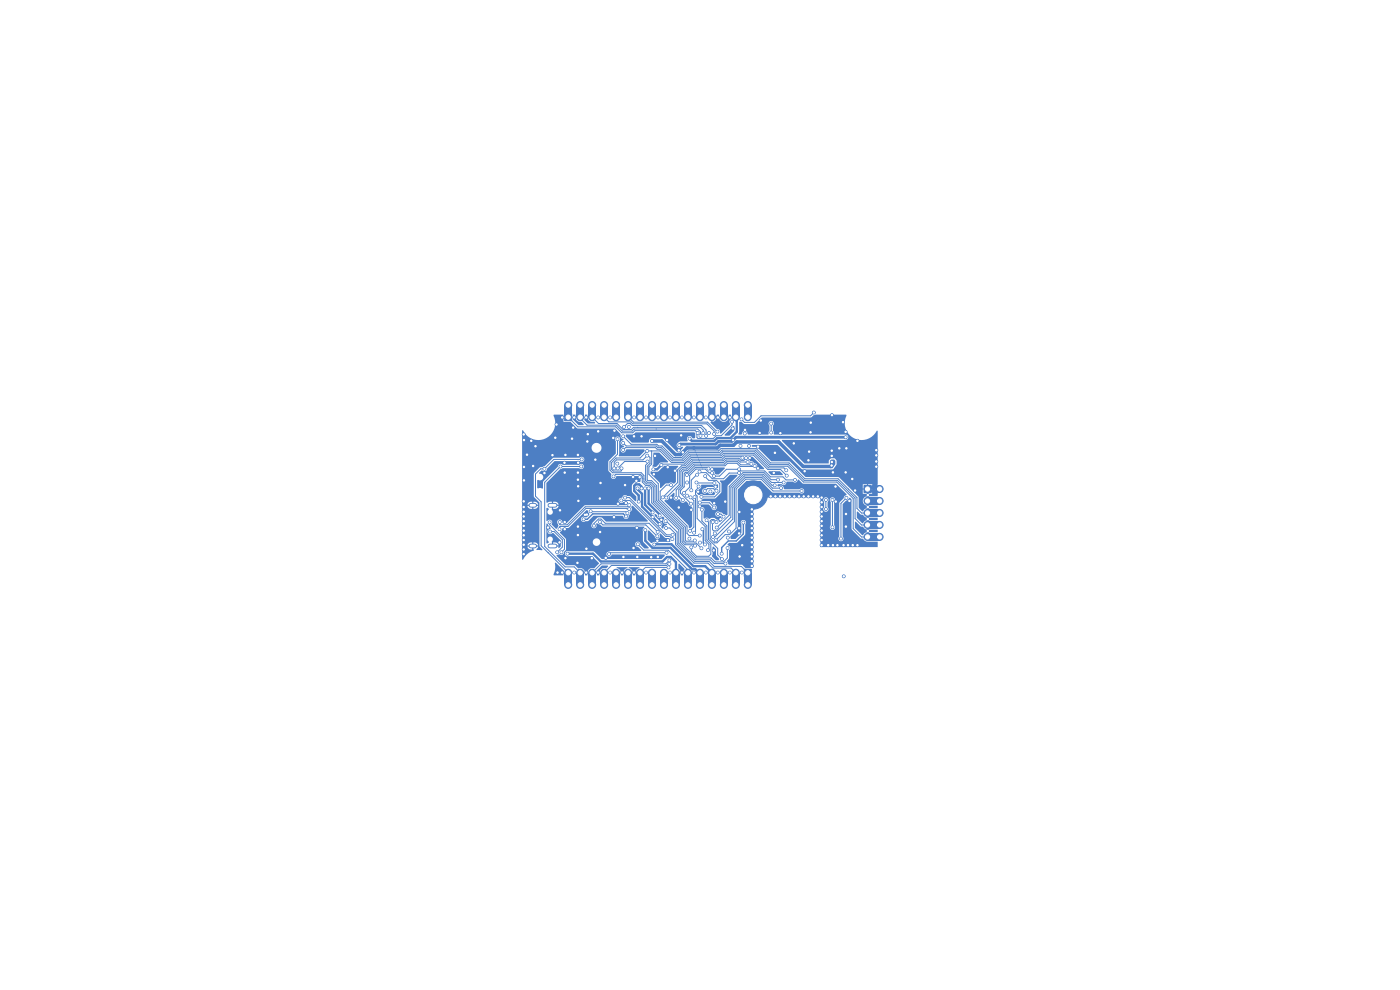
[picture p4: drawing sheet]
<svg xmlns="http://www.w3.org/2000/svg" width="297mm" height="210mm" viewBox="0 0 297 210" stroke-linecap="round" stroke-linejoin="round" font-family="sans-serif">
<g fill="#4d7fc4">
<path d="M176.1 97.8l.3-.3h.6l.2 .3v.7l-.6 .8h-.5z"/>
<path d="M150.3 86h1.5v2.4h.1v.2l-1.6-.1z"/>
<path d="M185.6 102.9l1 .1v.8h-1z"/>
<path d="M184.3 103h2.3v.8h-2.3z"/>
<path d="M185.6 103.9h1v.6h-.7l.3 .2h-.6z"/>
<path d="M184.3 103.9h2.3v.6h-.7l.3 .2h-1.2v-.2h-.7z"/>
<path d="M119.8 86h1.5v2.5h-1.5z"/>
<path d="M119.8 121.5h1.5v2.5h-1.5z"/>
<path d="M122.3 86h1.5v2.5h-1.5z"/>
<path d="M122.3 121.5h1.5v2.5h-1.5z"/>
<path d="M124.9 86h1.5v2.5h-1.5z"/>
<path d="M124.9 121.5h1.5v2.5h-1.5z"/>
<path d="M127.4 86h1.5v2.5h-1.5z"/>
<path d="M127.4 121.5h1.5v2.5h-1.5z"/>
<path d="M130 86h1.5v2.5h-1.5z"/>
<path d="M130 121.5h1.5v2.5h-1.5z"/>
<path d="M132.5 86h1.5v2.5h-1.5z"/>
<path d="M132.5 121.5h1.5v2.5h-1.5z"/>
<path d="M135 86h1.5v2.5h-1.5z"/>
<path d="M135 121.5h1.5v2.5h-1.5z"/>
<path d="M137.6 86h1.5v2.5h-1.5z"/>
<path d="M137.6 121.5h1.5v2.5h-1.5z"/>
<path d="M140.1 86h1.5v2.5h-1.5z"/>
<path d="M140.1 121.5h1.5v2.5h-1.5z"/>
<path d="M142.7 86h1.5v2.5h-1.5z"/>
<path d="M142.7 121.5h1.5v2.5h-1.5z"/>
<path d="M145.2 86h1.5v2.5h-1.5z"/>
<path d="M145.2 121.5h1.5v2.5h-1.5z"/>
<path d="M147.7 86h1.5v2.5h-1.5z"/>
<path d="M147.7 121.5h1.5v2.5h-1.5z"/>
<path d="M150.3 121.5h1.5v2.5h-1.5z"/>
<path d="M152.8 86h1.5v2.5h-1.5z"/>
<path d="M152.8 121.5h1.5v2.5h-1.5z"/>
<path d="M155.4 86h1.5v2.5h-1.5z"/>
<path d="M155.4 121.5h1.5v2.5h-1.5z"/>
<path d="M157.9 86h1.5v2.5h-1.5z"/>
<path d="M157.9 121.5h1.5v2.5h-1.5z"/>
<path d="M184 105.5h2.6v1.5h-2.6z"/>
<path d="M184 108.1h2.6v1.5h-2.6z"/>
<path d="M184 110.6h2.6v1.5h-2.6z"/>
<path d="M184 113.1h2.6v1.5h-2.6z"/>
</g>
<path d="M112.6 107.2h.8M112.6 115.8h.8M116.7 107.2h1.1M116.7 115.8h1.1" fill="none" stroke="#4d7fc4" stroke-width="1"/>
<g fill="#4d7fc4" stroke="#4d7fc4" stroke-width=".21">
<path d="M157.9 120.8h1.5v1.5h-1.5z"/>
<path d="M183.3 103h1.5v1.5h-1.5z"/>
<path d="M119.8 87.7h1.5v1.5h-1.5z"/>
<circle cx="159.8" cy="105" r="3"/>
<circle cx="158.6" cy="124.1" r=".75"/>
<circle cx="156.1" cy="124.1" r=".75"/>
<circle cx="156.1" cy="121.5" r=".75"/>
<circle cx="153.6" cy="124.1" r=".75"/>
<circle cx="153.6" cy="121.5" r=".75"/>
<circle cx="151" cy="124.1" r=".75"/>
<circle cx="151" cy="121.5" r=".75"/>
<circle cx="148.5" cy="124.1" r=".75"/>
<circle cx="148.5" cy="121.5" r=".75"/>
<circle cx="145.9" cy="124.1" r=".75"/>
<circle cx="145.9" cy="121.5" r=".75"/>
<circle cx="143.4" cy="124.1" r=".75"/>
<circle cx="143.4" cy="121.5" r=".75"/>
<circle cx="140.9" cy="124.1" r=".75"/>
<circle cx="140.9" cy="121.5" r=".75"/>
<circle cx="138.3" cy="124.1" r=".75"/>
<circle cx="138.3" cy="121.5" r=".75"/>
<circle cx="135.8" cy="124.1" r=".75"/>
<circle cx="135.8" cy="121.5" r=".75"/>
<circle cx="133.2" cy="124.1" r=".75"/>
<circle cx="133.2" cy="121.5" r=".75"/>
<circle cx="130.7" cy="124.1" r=".75"/>
<circle cx="130.7" cy="121.5" r=".75"/>
<circle cx="128.2" cy="124.1" r=".75"/>
<circle cx="128.2" cy="121.5" r=".75"/>
<circle cx="125.6" cy="124.1" r=".75"/>
<circle cx="125.6" cy="121.5" r=".75"/>
<circle cx="123.1" cy="124.1" r=".75"/>
<circle cx="123.1" cy="121.5" r=".75"/>
<circle cx="120.5" cy="124.1" r=".75"/>
<circle cx="120.5" cy="121.5" r=".75"/>
<circle cx="186.6" cy="103.7" r=".75"/>
<circle cx="186.6" cy="106.3" r=".75"/>
<circle cx="184" cy="106.3" r=".75"/>
<circle cx="186.6" cy="108.8" r=".75"/>
<circle cx="184" cy="108.8" r=".75"/>
<circle cx="186.6" cy="111.4" r=".75"/>
<circle cx="184" cy="111.4" r=".75"/>
<circle cx="186.6" cy="113.9" r=".75"/>
<circle cx="184" cy="113.9" r=".75"/>
<circle cx="120.5" cy="85.9" r=".75"/>
<circle cx="123.1" cy="85.9" r=".75"/>
<circle cx="123.1" cy="88.5" r=".75"/>
<circle cx="125.6" cy="85.9" r=".75"/>
<circle cx="125.6" cy="88.5" r=".75"/>
<circle cx="128.2" cy="85.9" r=".75"/>
<circle cx="128.2" cy="88.5" r=".75"/>
<circle cx="130.7" cy="85.9" r=".75"/>
<circle cx="130.7" cy="88.5" r=".75"/>
<circle cx="133.2" cy="85.9" r=".75"/>
<circle cx="133.2" cy="88.5" r=".75"/>
<circle cx="135.8" cy="85.9" r=".75"/>
<circle cx="135.8" cy="88.5" r=".75"/>
<circle cx="138.3" cy="85.9" r=".75"/>
<circle cx="138.3" cy="88.5" r=".75"/>
<circle cx="140.9" cy="85.9" r=".75"/>
<circle cx="140.9" cy="88.5" r=".75"/>
<circle cx="143.4" cy="85.9" r=".75"/>
<circle cx="143.4" cy="88.5" r=".75"/>
<circle cx="145.9" cy="85.9" r=".75"/>
<circle cx="145.9" cy="88.5" r=".75"/>
<circle cx="148.5" cy="85.9" r=".75"/>
<circle cx="148.5" cy="88.5" r=".75"/>
<circle cx="151" cy="85.9" r=".75"/>
<circle cx="151" cy="88.5" r=".75"/>
<circle cx="153.6" cy="85.9" r=".75"/>
<circle cx="153.6" cy="88.5" r=".75"/>
<circle cx="156.1" cy="85.9" r=".75"/>
<circle cx="156.1" cy="88.5" r=".75"/>
<circle cx="158.6" cy="85.9" r=".75"/>
<circle cx="158.6" cy="88.5" r=".75"/>
<circle cx="160.1" cy="98.9" r=".3"/>
<circle cx="146.6" cy="106.9" r=".3"/>
<circle cx="163.6" cy="89.9" r=".3"/>
<circle cx="163.6" cy="91.8" r=".3"/>
<circle cx="144.9" cy="106.1" r=".3"/>
<circle cx="159.4" cy="98.4" r=".3"/>
<circle cx="153.9" cy="119.6" r=".3"/>
<circle cx="130.2" cy="101.1" r=".3"/>
<circle cx="131.8" cy="106.2" r=".3"/>
<circle cx="142.6" cy="114.4" r=".3"/>
<circle cx="132.6" cy="105.6" r=".3"/>
<circle cx="142.7" cy="113.5" r=".3"/>
<circle cx="158.9" cy="94.6" r=".3"/>
<circle cx="158" cy="92" r=".3"/>
<circle cx="141.4" cy="105.6" r=".3"/>
<circle cx="158.3" cy="97.2" r=".3"/>
<circle cx="143.5" cy="105.6" r=".3"/>
<circle cx="158.6" cy="98" r=".3"/>
<circle cx="175.2" cy="108" r=".3"/>
<circle cx="175.2" cy="106.1" r=".3"/>
<circle cx="156.8" cy="100.3" r=".3"/>
<circle cx="148.4" cy="100.1" r=".3"/>
<circle cx="148" cy="91.9" r=".3"/>
<circle cx="155.3" cy="89.5" r=".3"/>
<circle cx="147.8" cy="102.4" r=".3"/>
<circle cx="157.3" cy="89" r=".3"/>
<circle cx="151.6" cy="102.5" r=".3"/>
<circle cx="172.7" cy="87.5" r=".3"/>
<circle cx="154.3" cy="116.2" r=".3"/>
<circle cx="131" cy="93.2" r=".3"/>
<circle cx="179.6" cy="105.6" r=".3"/>
<circle cx="156.8" cy="99.6" r=".3"/>
<circle cx="168.7" cy="101.8" r=".3"/>
<circle cx="178.4" cy="114.3" r=".3"/>
<circle cx="151.5" cy="101" r=".3"/>
<circle cx="149.5" cy="104.2" r=".3"/>
<circle cx="152" cy="104.1" r=".3"/>
<circle cx="148.6" cy="92.5" r=".3"/>
<circle cx="149.2" cy="91.9" r=".3"/>
<circle cx="135.3" cy="115.5" r=".3"/>
<circle cx="142.4" cy="102.9" r=".3"/>
<circle cx="154.4" cy="114.1" r=".3"/>
<circle cx="148.5" cy="113.6" r=".3"/>
<circle cx="141.4" cy="117.3" r=".3"/>
<circle cx="129.2" cy="117.6" r=".3"/>
<circle cx="146.3" cy="93.1" r=".3"/>
<circle cx="174.3" cy="105.6" r=".3"/>
<circle cx="126.9" cy="121.5" r=".3"/>
<circle cx="132.3" cy="118.2" r=".3"/>
<circle cx="118.1" cy="90.1" r=".3"/>
<circle cx="147.2" cy="88.6" r=".3"/>
<circle cx="111.1" cy="107.6" r=".3"/>
<circle cx="111.2" cy="99.1" r=".3"/>
<circle cx="176.5" cy="88.1" r=".3"/>
<circle cx="122.6" cy="100.3" r=".3"/>
<circle cx="111.1" cy="113.6" r=".3"/>
<circle cx="143.2" cy="99.9" r=".3"/>
<circle cx="181.9" cy="93.5" r=".3"/>
<circle cx="156.8" cy="113.2" r=".3"/>
<circle cx="122.6" cy="101.8" r=".3"/>
<circle cx="111.1" cy="112.6" r=".3"/>
<circle cx="174.3" cy="107.6" r=".3"/>
<circle cx="154.7" cy="112.8" r=".3"/>
<circle cx="181.9" cy="115.7" r=".3"/>
<circle cx="174.3" cy="112.6" r=".3"/>
<circle cx="153.9" cy="106.4" r=".3"/>
<circle cx="122.7" cy="98.2" r=".3"/>
<circle cx="176.7" cy="115.7" r=".3"/>
<circle cx="138.7" cy="100.6" r=".3"/>
<circle cx="133.4" cy="90.6" r=".3"/>
<circle cx="132" cy="121.5" r=".3"/>
<circle cx="151.8" cy="103.3" r=".3"/>
<circle cx="135.7" cy="101.2" r=".3"/>
<circle cx="117.2" cy="96.6" r=".3"/>
<circle cx="157.1" cy="94.6" r=".3"/>
<circle cx="126.9" cy="88.6" r=".3"/>
<circle cx="135.1" cy="112" r=".3"/>
<circle cx="122.6" cy="96.5" r=".3"/>
<circle cx="113.1" cy="98.9" r=".3"/>
<circle cx="124.4" cy="88.6" r=".3"/>
<circle cx="144" cy="95.6" r=".3"/>
<circle cx="170.5" cy="105.3" r=".3"/>
<circle cx="152.9" cy="110.2" r=".3"/>
<circle cx="176.7" cy="100.2" r=".3"/>
<circle cx="184.1" cy="112.6" r=".3"/>
<circle cx="176.5" cy="96.7" r=".3"/>
<circle cx="141.7" cy="99.1" r=".3"/>
<circle cx="169.5" cy="105.3" r=".3"/>
<circle cx="138.2" cy="118.2" r=".3"/>
<circle cx="159.5" cy="119.1" r=".3"/>
<circle cx="111.2" cy="93.4" r=".3"/>
<circle cx="111.1" cy="117.6" r=".3"/>
<circle cx="129.4" cy="121.5" r=".3"/>
<circle cx="178.1" cy="95.1" r=".3"/>
<circle cx="130.1" cy="92.9" r=".3"/>
<circle cx="159.5" cy="112.1" r=".3"/>
<circle cx="121.8" cy="121.5" r=".3"/>
<circle cx="119.3" cy="121.5" r=".3"/>
<circle cx="150.4" cy="91.9" r=".3"/>
<circle cx="147.2" cy="121.5" r=".3"/>
<circle cx="181.4" cy="104.1" r=".3"/>
<circle cx="142.1" cy="88.6" r=".3"/>
<circle cx="119.8" cy="100.3" r=".3"/>
<circle cx="121.6" cy="90.7" r=".3"/>
<circle cx="164.4" cy="96.1" r=".3"/>
<circle cx="179.9" cy="115.7" r=".3"/>
<circle cx="139" cy="96.7" r=".3"/>
<circle cx="156.9" cy="118.1" r=".3"/>
<circle cx="174.3" cy="110.6" r=".3"/>
<circle cx="119.3" cy="88.6" r=".3"/>
<circle cx="179.4" cy="100.2" r=".3"/>
<circle cx="124.6" cy="93.7" r=".3"/>
<circle cx="127.3" cy="105.8" r=".3"/>
<circle cx="122.5" cy="119.4" r=".3"/>
<circle cx="119.8" cy="110.8" r=".3"/>
<circle cx="127.3" cy="112.9" r=".3"/>
<circle cx="173.5" cy="105.3" r=".3"/>
<circle cx="174.3" cy="114.6" r=".3"/>
<circle cx="136.1" cy="92.6" r=".3"/>
<circle cx="125.6" cy="118.4" r=".3"/>
<circle cx="154.8" cy="88.6" r=".3"/>
<circle cx="172.5" cy="105.3" r=".3"/>
<circle cx="159.5" cy="117.1" r=".3"/>
<circle cx="117.8" cy="92.9" r=".3"/>
<circle cx="184.1" cy="105" r=".3"/>
<circle cx="144.5" cy="92.4" r=".3"/>
<circle cx="134.5" cy="92.6" r=".3"/>
<circle cx="160.8" cy="94.8" r=".3"/>
<circle cx="139.6" cy="88.6" r=".3"/>
<circle cx="131.1" cy="106.9" r=".3"/>
<circle cx="122.7" cy="106.3" r=".3"/>
<circle cx="179.4" cy="91.6" r=".3"/>
<circle cx="144.7" cy="88.6" r=".3"/>
<circle cx="164.5" cy="105.3" r=".3"/>
<circle cx="140.3" cy="110.3" r=".3"/>
<circle cx="174.3" cy="108.6" r=".3"/>
<circle cx="126.3" cy="97.5" r=".3"/>
<circle cx="151.5" cy="106.8" r=".3"/>
<circle cx="119.8" cy="98.2" r=".3"/>
<circle cx="179.5" cy="109" r=".3"/>
<circle cx="134.3" cy="101.2" r=".3"/>
<circle cx="135" cy="102" r=".3"/>
<circle cx="149.8" cy="121.5" r=".3"/>
<circle cx="116.3" cy="111.9" r=".3"/>
<circle cx="111.1" cy="111.6" r=".3"/>
<circle cx="159.1" cy="97.2" r=".3"/>
<circle cx="165.5" cy="105.3" r=".3"/>
<circle cx="111.1" cy="92.2" r=".3"/>
<circle cx="179.6" cy="95.1" r=".3"/>
<circle cx="174.3" cy="109.6" r=".3"/>
<circle cx="124.4" cy="116.4" r=".3"/>
<circle cx="113.6" cy="94.7" r=".3"/>
<circle cx="124.4" cy="121.5" r=".3"/>
<circle cx="163.5" cy="105.3" r=".3"/>
<circle cx="165.6" cy="91.9" r=".3"/>
<circle cx="177.7" cy="115.7" r=".3"/>
<circle cx="172" cy="91.7" r=".3"/>
<circle cx="179.5" cy="111.7" r=".3"/>
<circle cx="156.8" cy="112.1" r=".3"/>
<circle cx="171.5" cy="97.7" r=".3"/>
<circle cx="119.8" cy="112.3" r=".3"/>
<circle cx="151.7" cy="113.2" r=".3"/>
<circle cx="148.1" cy="104.3" r=".3"/>
<circle cx="161.2" cy="91.9" r=".3"/>
<circle cx="121.8" cy="88.6" r=".3"/>
<circle cx="144" cy="107.7" r=".3"/>
<circle cx="185.9" cy="99" r=".3"/>
<circle cx="177.3" cy="106.4" r=".3"/>
<circle cx="152.3" cy="88.6" r=".3"/>
<circle cx="159.5" cy="114.1" r=".3"/>
<circle cx="111.1" cy="116.6" r=".3"/>
<circle cx="171.5" cy="105.3" r=".3"/>
<circle cx="176.5" cy="95.6" r=".3"/>
<circle cx="171.7" cy="95.8" r=".3"/>
<circle cx="112.7" cy="93.5" r=".3"/>
<circle cx="111.8" cy="96.5" r=".3"/>
<circle cx="174.3" cy="106.6" r=".3"/>
<circle cx="129.4" cy="88.6" r=".3"/>
<circle cx="135.2" cy="118.2" r=".3"/>
<circle cx="151.1" cy="99.6" r=".3"/>
<circle cx="185.9" cy="96.6" r=".3"/>
<circle cx="130.4" cy="91.4" r=".3"/>
<circle cx="180.8" cy="101.6" r=".3"/>
<circle cx="149.8" cy="88.6" r=".3"/>
<circle cx="159.5" cy="110.1" r=".3"/>
<circle cx="154.8" cy="121.5" r=".3"/>
<circle cx="137.1" cy="121.5" r=".3"/>
<circle cx="180.9" cy="115.7" r=".3"/>
<circle cx="157.5" cy="115.7" r=".3"/>
<circle cx="145.8" cy="105.2" r=".3"/>
<circle cx="120" cy="96.5" r=".3"/>
<circle cx="142.4" cy="105.6" r=".3"/>
<circle cx="159.5" cy="111.1" r=".3"/>
<circle cx="168.5" cy="105.3" r=".3"/>
<circle cx="134.5" cy="121.5" r=".3"/>
<circle cx="158.1" cy="91.2" r=".3"/>
<circle cx="122.7" cy="103.2" r=".3"/>
<circle cx="178.9" cy="89.6" r=".3"/>
<circle cx="118.3" cy="121.5" r=".3"/>
<circle cx="141.5" cy="93.4" r=".3"/>
<circle cx="159.5" cy="108.1" r=".3"/>
<circle cx="134.4" cy="116.3" r=".3"/>
<circle cx="152.3" cy="121.5" r=".3"/>
<circle cx="118.8" cy="108.3" r=".3"/>
<circle cx="111.1" cy="114.6" r=".3"/>
<circle cx="124.5" cy="109.2" r=".3"/>
<circle cx="142.1" cy="121.5" r=".3"/>
<circle cx="115.5" cy="100.4" r=".3"/>
<circle cx="185.9" cy="97.9" r=".3"/>
<circle cx="170.7" cy="100" r=".3"/>
<circle cx="174.3" cy="113.6" r=".3"/>
<circle cx="159.5" cy="109.1" r=".3"/>
<circle cx="132.6" cy="102.9" r=".3"/>
<circle cx="172" cy="89.7" r=".3"/>
<circle cx="179" cy="115.7" r=".3"/>
<circle cx="111.1" cy="106.4" r=".3"/>
<circle cx="124.1" cy="109.2" r=".3"/>
<circle cx="177.3" cy="103.2" r=".3"/>
<circle cx="159.5" cy="113.1" r=".3"/>
<circle cx="111.1" cy="115.6" r=".3"/>
<circle cx="151.4" cy="116.8" r=".3"/>
<circle cx="155.5" cy="90.9" r=".3"/>
<circle cx="121.4" cy="93.1" r=".3"/>
<circle cx="111.2" cy="101.9" r=".3"/>
<circle cx="168.4" cy="94.1" r=".3"/>
<circle cx="134.5" cy="88.6" r=".3"/>
<circle cx="111.1" cy="108.6" r=".3"/>
<circle cx="118.7" cy="115.1" r=".3"/>
<circle cx="161.4" cy="89.2" r=".3"/>
<circle cx="179" cy="122.3" r=".3"/>
<circle cx="111.1" cy="109.6" r=".3"/>
<circle cx="126.9" cy="91.5" r=".3"/>
<circle cx="166.5" cy="105.3" r=".3"/>
<circle cx="156.9" cy="108.6" r=".3"/>
<circle cx="122.6" cy="111.7" r=".3"/>
<circle cx="174.3" cy="115.7" r=".3"/>
<circle cx="146.7" cy="108.2" r=".3"/>
<circle cx="124.7" cy="92.1" r=".3"/>
<circle cx="139.6" cy="118.2" r=".3"/>
<circle cx="144.7" cy="121.5" r=".3"/>
<circle cx="159.5" cy="120.1" r=".3"/>
<circle cx="164.2" cy="100.3" r=".3"/>
<circle cx="132.8" cy="106.7" r=".3"/>
<circle cx="127.4" cy="102.5" r=".3"/>
<circle cx="159.5" cy="118.1" r=".3"/>
<circle cx="175.7" cy="115.7" r=".3"/>
<circle cx="122.6" cy="113.5" r=".3"/>
<circle cx="139.5" cy="114.7" r=".3"/>
<circle cx="131" cy="98.4" r=".3"/>
<circle cx="148.5" cy="107.4" r=".3"/>
<circle cx="148.5" cy="115.1" r=".3"/>
<circle cx="167.5" cy="105.3" r=".3"/>
<circle cx="157.4" cy="121.5" r=".3"/>
<circle cx="184.1" cy="107.6" r=".3"/>
<circle cx="185.9" cy="95.5" r=".3"/>
<circle cx="130.3" cy="109.7" r=".3"/>
<circle cx="174.3" cy="111.6" r=".3"/>
<circle cx="146.3" cy="114.3" r=".3"/>
<circle cx="111.1" cy="110.6" r=".3"/>
<circle cx="128.5" cy="118.4" r=".3"/>
<circle cx="159.5" cy="115.1" r=".3"/>
<circle cx="141.7" cy="114.6" r=".3"/>
<circle cx="159.5" cy="116.1" r=".3"/>
<circle cx="145.8" cy="102.4" r=".3"/>
<circle cx="184.1" cy="110.1" r=".3"/>
<circle cx="180.2" cy="106.3" r=".3"/>
<circle cx="160.8" cy="99.4" r=".3"/>
<circle cx="120" cy="118.4" r=".3"/>
<circle cx="137.1" cy="88.6" r=".3"/>
<circle cx="132.8" cy="109.6" r=".3"/>
<circle cx="135.5" cy="106.4" r=".3"/>
<circle cx="138.6" cy="99.6" r=".3"/>
<circle cx="166.9" cy="100.9" r=".3"/>
<circle cx="120.4" cy="117.5" r=".3"/>
<circle cx="140.3" cy="98.7" r=".3"/>
<circle cx="123.8" cy="110.2" r=".3"/>
<circle cx="136.1" cy="103.6" r=".3"/>
<circle cx="115.5" cy="99.5" r=".3"/>
<circle cx="130.3" cy="99.4" r=".3"/>
<circle cx="123.4" cy="97.5" r=".3"/>
<circle cx="137.3" cy="96.7" r=".3"/>
<circle cx="148.8" cy="116.3" r=".3"/>
<circle cx="137.4" cy="97.9" r=".3"/>
<circle cx="123.3" cy="99" r=".3"/>
<circle cx="118.9" cy="99" r=".3"/>
<circle cx="131.1" cy="99.4" r=".3"/>
<circle cx="147.5" cy="115.8" r=".3"/>
<circle cx="139.5" cy="112.8" r=".3"/>
<circle cx="141.2" cy="110.6" r=".3"/>
<circle cx="126" cy="111.5" r=".3"/>
<circle cx="141.3" cy="112" r=".3"/>
<circle cx="139.5" cy="113.8" r=".3"/>
<circle cx="127.2" cy="110.7" r=".3"/>
<circle cx="136.9" cy="112.5" r=".3"/>
<circle cx="138.5" cy="108.7" r=".3"/>
<circle cx="136.9" cy="103.6" r=".3"/>
<circle cx="176.5" cy="98" r=".3"/>
<circle cx="138.3" cy="93.6" r=".3"/>
<circle cx="144.9" cy="96" r=".3"/>
<circle cx="176.4" cy="98.8" r=".3"/>
<circle cx="179.4" cy="92.8" r=".3"/>
<circle cx="137.6" cy="103.6" r=".3"/>
<circle cx="149" cy="112.3" r=".3"/>
<circle cx="145.7" cy="100.8" r=".3"/>
<circle cx="149.6" cy="115.5" r=".3"/>
<circle cx="153.1" cy="117.5" r=".3"/>
<circle cx="155.5" cy="93.4" r=".3"/>
<circle cx="157.7" cy="110.9" r=".3"/>
<circle cx="150.3" cy="99.4" r=".3"/>
<circle cx="140" cy="109.4" r=".3"/>
<circle cx="144.1" cy="94.5" r=".3"/>
<circle cx="140" cy="111.2" r=".3"/>
<circle cx="138.5" cy="109.7" r=".3"/>
<circle cx="135.3" cy="103.6" r=".3"/>
<circle cx="151.5" cy="107.7" r=".3"/>
<circle cx="148.5" cy="106.6" r=".3"/>
<circle cx="138.8" cy="115.5" r=".3"/>
<circle cx="146.7" cy="104" r=".3"/>
<circle cx="147.9" cy="100.7" r=".3"/>
<circle cx="150.7" cy="104.3" r=".3"/>
<circle cx="145.1" cy="104.6" r=".3"/>
<circle cx="151.1" cy="100.3" r=".3"/>
<circle cx="131.9" cy="99.4" r=".3"/>
<circle cx="137.3" cy="95.7" r=".3"/>
<circle cx="147.4" cy="114.7" r=".3"/>
<circle cx="166.8" cy="99.8" r=".3"/>
<circle cx="140.6" cy="105.5" r=".3"/>
<circle cx="157.5" cy="97.1" r=".3"/>
<circle cx="170.1" cy="104.2" r=".3"/>
<circle cx="152" cy="110.8" r=".3"/>
<circle cx="166.3" cy="102.4" r=".3"/>
<circle cx="151.2" cy="110.8" r=".3"/>
<circle cx="132.2" cy="92.6" r=".3"/>
<circle cx="132.2" cy="94" r=".3"/>
<circle cx="132.2" cy="95.5" r=".3"/>
<circle cx="165.7" cy="103.6" r=".3"/>
<circle cx="176.6" cy="106.1" r=".3"/>
<circle cx="176.6" cy="111.9" r=".3"/>
<circle cx="151.9" cy="114.6" r=".3"/>
<circle cx="151.3" cy="113.9" r=".3"/>
<circle cx="164.4" cy="103" r=".3"/>
<circle cx="142" cy="118.9" r=".3"/>
<circle cx="142" cy="119.6" r=".3"/>
<circle cx="149.9" cy="110.4" r=".3"/>
<circle cx="153.2" cy="118.6" r=".3"/>
<circle cx="141.8" cy="120.4" r=".3"/>
<circle cx="152.2" cy="91.6" r=".3"/>
<circle cx="151.5" cy="92.1" r=".3"/>
<circle cx="148.9" cy="108.1" r=".3"/>
<circle cx="132.4" cy="90.6" r=".3"/>
<circle cx="146.7" cy="116.1" r=".3"/>
<circle cx="149.8" cy="92.5" r=".3"/>
<circle cx="153.5" cy="109.6" r=".3"/>
<circle cx="152.3" cy="109.1" r=".3"/>
<circle cx="118.2" cy="117.2" r=".3"/>
<circle cx="116.7" cy="112.8" r=".3"/>
<circle cx="133.5" cy="108" r=".3"/>
<circle cx="118.7" cy="112.3" r=".3"/>
<circle cx="118.7" cy="110.8" r=".3"/>
<circle cx="133.5" cy="107.2" r=".3"/>
<circle cx="116.6" cy="110.8" r=".3"/>
<circle cx="119.1" cy="117.2" r=".3"/>
<circle cx="165.1" cy="101.8" r=".3"/>
<circle cx="152.1" cy="111.9" r=".3"/>
<circle cx="125.3" cy="108.5" r=".3"/>
<circle cx="133.1" cy="108.9" r=".3"/>
<circle cx="146.5" cy="105.5" r=".3"/>
<circle cx="146.4" cy="112.6" r=".3"/>
<circle cx="148.2" cy="103.2" r=".3"/>
<circle cx="150.2" cy="116.7" r=".3"/>
<circle cx="147.3" cy="113" r=".3"/>
<circle cx="149.6" cy="101" r=".3"/>
<circle cx="147.4" cy="105.5" r=".3"/>
<circle cx="148.8" cy="105.4" r=".3"/>
<circle cx="140" cy="111.2" r=".25"/>
</g>
<g fill="none" stroke="#4d7fc4" stroke-width=".21">
<path d="M120.5 88.5l2.1 2h8l1.3 1.3h2.3l.5-.4h12.8l.5 .5-.1 .1v.8l.2 .2h3.2l.6-.6h1.1l2.3-2.3v-.6M123.1 88.5v.2l1.4 1.5h6.3l1.2 1.3h2.1l.4-.5h13.5l.6 .6v.9M123.4 97.5h-5.9l-2 2h-.8l-1.1 1.1v4.7l1.2 1.2v9.3l5.7 5.7M123.5 99h-4.6l-3.3 3.3v13.6l4.3 4.4h1.9l1.3 1.2M125.6 88.5l1.4 1.3h3.9l1.3 1.3h1.8l.4-.4h14.2l.6 .6v.6M128.2 88.5l1 1h4.6l.5 .4h15.7l1.5 1.5v.7M130.3 99.4v-1.4l.5-.4h5.6l.9-.9h.3l.3 .4v1.2l-.6 .6v2.9l.1 .2h.8l1.1 1v3.2l5.8 5.8v2.8l.4 .4h2.2l1.1 1.1M131 93.2v3.2l-1.6 1.6v1.7l.6 .6h6l.6 .6v1.2l.5 .6h.8l.7 .6v3.2l5.8 5.8v2.8l3.2 3.3h3.3l.8 .8h1.8l.8-.8v-2.2M131.1 99.4l1.4-1.5h4.9v.4l-.4 .4v3.3l.3 .3h.8l.9 .9v3.2l5.7 5.7v2.8l.6 .7h2l.2 .2M131.9 99.4h.1M131.9 99.4l-.2 .5h-1.6l-.3-.3v-1.5l.9-.9h5.1l1.5-1.5h2.7l2.5 2.4h2.6l1.4-1.4h6.4l.6-.5h6.5l3 3.1h3.3l.5 .5M132.2 95.5l.5-.5h6.4l.3 .3h.7l2.5 2.5h2.3l1.4-1.4h6.5l.5-.6"/>
<path d="M132.2 92.6l1.7 1.7h5.5l.3 .3h.7l2.5 2.5h1.7l1.4-1.4h6.5l.5-.6h7.4l3.1 3.1h3.9l3.3 3.4h7.1l4 4v2.3l1 .9h1.2M132.2 94l.7 .6h6.3l.4 .4h.7l2.4 2.4h2.1l1.4-1.4h6.5l.5-.5h7.1l3 3.1h3.9l3.4 3.3h7.1l3.7 3.8v4.3l1.4 1.4h1.2M132.4 90.6l.7-.8h.6l.4 .5h14.7l1 .9v1.3M133.2 88.5l1.2 1.1h15.7l2.1 2M138.2 95.7l.1 2.7-.6 .6v1.6l2 2v3.5l5.7 5.7v2.9l.2 .1h1.7l.1-.1M140.3 98.7l.2-.2h4.7l1.4-1.4h6.5l.5-.6h6.2l3.1 3.1h2.7l1.3 1.3M147.5 95.7h.1M147.6 96h.1M147.8 96.4h.1M147.9 96.7h.1M148.1 97.1h.1M148.2 97.4h.1"/>
<path d="M148.3 97.8h.1M148.5 98.1h.1M148.6 98.5h.1M148.8 98.8h.1M148.9 90.3h.1M150.3 99.4l-.2-.2h-2.6l-1.6 1.6h-.2M153.3 95.8h6.8l3.1 3.1h3.9l3.4 3.4h7l3.5 3.4v6.4l1.8 1.8h1.2M153.3 95.8h.1M157.5 97.1l-.2-.2h-3.5l-.6 .5h-6.4l-1.4 1.4h-.8l-.8 .9v2.7l-3.2 3.1h.2M158 92h.1M158.1 91.9l-.1 .1M158.3 97.2l-.5 .5h-.6l-.4-.5h-2.9l-.5 .6h-6.5l-1.4 1.4h-.7l-.7 .6v3l-2.7 2.8"/>
<path d="M158.6 98h-1.5l-.5-.4h-2.5l-.6 .5h-6.4l-1.4 1.4h-.8l-.4 .5v3l-1 1v1.6M159.4 98.4l-.2 .2h-2l-.7-.7h-2.3l-.5 .6h-6.5l-1.4 1.4h-.7l-.3 .3v2.9l-.8 .8v1.4l.9 .8M160.1 98.9l-3.1 .1-.7-.7h-2l-.5 .5h-6.4l-1.4 1.4h-.6l-.2 .3v2.8M163.6 89.9v1.9M172.7 87.5l-.7 .7h-10.5l-1.4 1.4h-2.1l-.7-.6M116.3 117.3h.1M116.6 110.8v.5l3.2 3.2v2l-.7 .7M116.7 112.8h.9l1.7 1.7v1.6l-1.1 1.1M125.2 108.6h7.6l.3 .3M126 111.5v-.4l1-1h.5l.9 .9h9.3l1.8 1.8h-.2M127.2 110.7l.7 .7h9.1l2.5 2.4M130.2 101.1l.4-.5h5.3l.4 .4v1.3l.7 .7h.8l.5 .5v3.2l5.7 5.7v2.8l3.5 3.6h3.2l.8 .8h2.4"/>
<path d="M131.8 106.2h1.8l7.7 7.6h.8l.5 .6M132.6 105.6h.9l7.9 7.9h1.3M133.5 107.2l-.4 .3h-8.9l-3.9 3.8h-1.5l-.1-.5M133.5 108l-.6-.1h-8.6l-3.8 3.8h-1.7l-.1 .6M135.3 115.5l1.3 1.2h5.2l4.1 4.2v.6M136.3 101.5h.1M136.6 101.6h.1M137 101.7h.1M141.2 110.6l2.5 2.3v2.5l3.7 3.7h3.1l1 1.1h5.8l1.3 1.3M141.3 112h.8l1.2 1.2v2.3l3.9 4h3l1.1 1h3.8l1 1M141.4 105.6h.1M141.4 117.3h-11.9l-.3 .3"/>
<path d="M142 118.9l-.7 .7h-13.8l-1.9 1.9M142 118.9h.1M142 119.6l-.6 .4h-11.7l-1.5 1.5M142.4 102.9h-1l-1.3 1.3v1.7l5.7 5.7v1.6l.4 .4h2.3M144.4 103.9v.1M145.1 103.3l-.7 .8v.5l2.2 2.3M145.1 103.3h.1M146.5 105.5l.7 .7v5.6l-.8 .8M146.6 106.9h.1M147.4 105.5l.2 .2v7l-.3 .3M147.8 102.4l3.8 .1M147.9 100.7l-1.2 1.2v2.1"/>
<path d="M148.2 103.2v.2l-.6 .7v.8l.3 .3v4.8l1.7 1.7v3l.8 .8v1l-.2 .2M148.2 103.3h.1M148.4 100.1l.2 .2h1.2l1.3 1.3h2.4l1.2-1.2h2.1M148.5 106.6l2 .1 1 1M148.9 108.1v2.4l1.1 1.1v2.9l.8 .9v2.2l-.4 .4h-2.6l-1.1-1.1v-.8M149.5 104.2v.1M149.5 104.3h.1M149.6 101l.8 .9h1.6l.7 .7v1.7l-1.1 1.1h-2.8M149.9 110.4l.4 .4v3.6l2 1.9v1.4l.9 .9M151.1 100.3h-.7l-.8-.8h-2l-1.3 1.3v2.6l-1.2 1.2M151.5 101.1l1.2-.1 1.4-1.4h2.7l.4 .3h5l1.3 1.3h2.6l.7 .6h1.9M152 104.1h-.2l-.4-.4h-1.3l-.6 .6"/>
<path d="M152.3 109.1h.7l.5 .5M156.8 100.3v.1M164.4 103h-.6l-2-2h-3.9l-2.4 2.4v6.7l-3.8 3.8h-.4M165.1 101.8h-1.5l-1.5-1.5h-4.5l-2.9 2.9v6.1l-2.6 2.6M165.7 103.6h-1.8l-2.3-2.3h-3.5l-2.3 2.3v7l-3.9 4M166.2 102.3h-2.5l-1.8-1.7h-4.1l-2.7 2.7v6.4l-2.9 2.9h-.8l-.2-.2v-1.6M166.2 102.3l.1 .1M170.1 104.2h-6.1l-2.5-2.5h-3.3l-2 2v8.3l-1.4 1.4h-.9l-1.8 1.8h-.5l-.9-1v-3.7l.3-.3h.5l.5 .6M175.2 106.1v1.9M176.6 106.1v5.8M179.6 105.6l-1.2 1.2v7.5M180 103.8h.1"/>
<path d="M120.5 121.5h.1M135.8 121.5h.1M141.8 120.4h-4.9l-1.1 1.1"/>
</g>
<path d="M140.3 98.7l-.9 .9h-.8M156.1 88.5l.2 .2v2.9l-1.3 1.3h-2.9l-.5 .6h-4.8l-.5-.4M156.3 89.3h.1M120.4 117.5h5.4l1.7 1.6h13.1l.9-.9h.8l1.1 1.1v2.2M135.3 103.6v.2l.9 1v2.7l3.8 3.7M136.1 103.6v-.4l-.5-.4h-.8l-.2 .2v1.2l.9 .9v1.3M136.1 103.6h.1M136.9 103.6v3.5l1.6 1.6M136.9 112.5v2.2l1.5 1.5h3.9l4.5 4.6h.7l.8 .7h.2M137.6 103.6v3.2l2.4 2.4-.1 .1M138.8 115.5h3.7l4.6 4.6h2.5l1.4 1.4" fill="none" stroke="#4d7fc4" stroke-width=".5"/>
<path d="M132.8 109.6l-.5-.6h-6.5l-1.2 1.2h-.8M149 112.3l.2 .2v2.7l.4 .3M157.7 110.9v2.4l-1.5 1.5h-1.7l-1.4 1.4v1.3" fill="none" stroke="#4d7fc4" stroke-width=".3"/>
<path d="M138.3 93.6h2.1l2.9 2.8h1.1l1.4-1.4h6.4l.6-.5h2.8l.7-.7h8.9l5.2 5.2h5.9M147.2 95h.1" fill="none" stroke="#4d7fc4" stroke-width=".75"/>
<path d="M179.4 92.8h-23.3l-.8 .8h-2.9l-.5 .6h-7.5l-.3 .3" fill="none" stroke="#4d7fc4" stroke-width=".6"/>
<g fill="#4d7fc4">
<path d="M117.7 119.4l.2-.1 1.7 1.8-.1 1h-2l-.1-.2a3.5 3.5 0 0 0 .3-2.5z"/>
<path d="M119.4 112l1.3-.1 3.7-3.7h.2l.4 .9-.6 .6h-.2a.56 .56 0 0 0-.8 .1 .56 .56 0 0 0 0 .7 .56 .56 0 0 0 .8 .1l.6-.1 1.1-1.1h6.2l.1 .2a.56 .56 0 0 0 .7 .5 .56 .56 0 0 0 .4-.7 .56 .56 0 0 0 .3-.8l.3-.2a.56 .56 0 0 0 0-.8l.3-.3 3.2 3.2v.1h-8.9l-.9-.8-.6-.1-1.3 1.2a.61 .61 0 0 0-.1 .9 .61 .61 0 0 0 .8 .1l.2-.4-.2-.4 .2-.1 .7 .2 .6 .5h8.8v.2a.56 .56 0 0 0-.3 .8v2.2l1.2 1.3v.1h-.9l-.8-.8a.56 .56 0 0 0-.6-.6 .56 .56 0 0 0-.6 .6 .56 .56 0 0 0 .6 .5l.8 .7-.1 .2h-6.6a.57 .57 0 0 0-.7 .4 .57 .57 0 0 0 .4 .7 .57 .57 0 0 0 .7-.4h11.2v.3l-.7 .7h-12.6l-1.7-1.6-5.4-.1a.56 .56 0 0 0-.8 .6 .56 .56 0 0 0 .8 .5h5l1.5 1.5-1.1 1.1a1.11 1.11 0 0 0-1.2 .3 1.11 1.11 0 0 0-.2 1.2h-.5a1.11 1.11 0 0 0-.2-1.2 1.11 1.11 0 0 0-1.2-.3l-.7-.7h-2l-2-2a.83 .83 0 0 1 1.1-.2 .55 .55 0 0 0 .5-.6l.5-.5v-1.6h5.6a.81 .81 0 0 0 1.2 .7 .81 .81 0 0 0 .2-1.3 .81 .81 0 0 0-1.3 .4l-.1 .2h-5.6v-.7l-1.3-1.3z"/>
<path d="M126.5 121.1l1.2-1.1h1.2l.1 .1-.4 .5a1.11 1.11 0 0 0-1.2 .3 1.11 1.11 0 0 0-.2 1.2h-.6z"/>
<path d="M130.8 120.3h2.3v.2a1.16 1.16 0 0 0-.9 1.6h-.5a1.16 1.16 0 0 0-.9-1.6z"/>
<path d="M133.4 120.3h2.3v.2a1.16 1.16 0 0 0-.9 1.6h-.6a1.16 1.16 0 0 0-.8-1.6z"/>
<path d="M143.9 119.6h.2l1.1 1.1-.2 .5-.1 .9h-.5v-.9l-.5-.6z"/>
<path d="M156.5 103.9l1.9-1.9h3l2.5 2.5h5.7a.56 .56 0 0 0 .8 .1 .56 .56 0 0 0 0-.9 .56 .56 0 0 0-.8 .1h-3.2l-.1-.2a.55 .55 0 0 0-.4-.6 .55 .55 0 0 0-.6 .2l-.4-.2 .2-.3h.7a.55 .55 0 0 0 .7 .2 .55 .55 0 0 0 .3-.6l.1-.1h1.3a.55 .55 0 0 0 .6 .1 .55 .55 0 0 0 .4-.5l.2-.1 1.1 .9h6.9l2.2 2.3-.4 .3-.2 .5-1 1.1v7a.56 .56 0 0 0 0 .8 .56 .56 0 0 0 .8 0 .56 .56 0 0 0 0-.8v-6.9l1.5-1.3 .3 .3 .1 6.4 1.8 1.9 .6 .1 .4 .5 .5 .1h2.2v1.2h-12.1v-4.2h1.9a.56 .56 0 0 0 .8 .5 .56 .56 0 0 0 .2-1v-4.9a.56 .56 0 0 0 0-.8 .56 .56 0 0 0-.8 0 .56 .56 0 0 0 0 .8v4.9l-.2 .5h-1.9v-3.9h.5a.56 .56 0 0 0 .8 .5 .56 .56 0 0 0 .2-.9v-1.1a.56 .56 0 0 0 0-.8 .56 .56 0 0 0-.8 0 .56 .56 0 0 0 0 .8v1.1l-.2 .4h-.5v-2.4h-14.3v14.8l-1.7 .1-.8-.7h-2.7a.91 .91 0 0 1 .1-1.4v-1.8a.55 .55 0 0 0 .2-.5 .55 .55 0 0 0-.5-.4l-.1-.2 .4-.3 1.7-.1 1.6-1.6 .1-2.3a.56 .56 0 0 0 0-.7 .56 .56 0 0 0-.8 0 .56 .56 0 0 0 0 .7v1.9l-1.3 1.2h-.9l-.2-.5 1.6-1.8z"/>
<path d="M151.2 116l.1-.1 .6 .6v1.3l.7 .8-.2 .2h-.6l-.7-.7z"/>
<path d="M110.8 91.3h.2v.1a3.6 3.6 0 0 0 4.9 1.5 3.6 3.6 0 0 0 1.6-4.9h2v1.5h1.5l1.5 1.4h8l1.1 1.2a.86 .86 0 0 0 .6 1v.2a.58 .58 0 0 0-.6 .6 .58 .58 0 0 0 .6 .6l.2 .2-.2 .2a.56 .56 0 0 0-.6 .5 .56 .56 0 0 0 .6 .6 .56 .56 0 0 0 .6-.5l.1-.2h3.7l.2 .2-.1 .2-1 1.1h-4.4l.1-3.2a.56 .56 0 0 0 0-.8 .56 .56 0 0 0-.8 0 .56 .56 0 0 0 0 .8v2.6l-1.6 1.8 .1 1.9 .6 .6v.3a.59 .59 0 0 0 .4 .8 .59 .59 0 0 0 .7-.6h4.9l.2 .1v1l-1.3 .2-.4 .4-.2 .3 .1 1.3 .9 1v1h-.2l-1.2-1.1h-.6a.56 .56 0 0 0-.6-.2 .56 .56 0 0 0-.4 .6 .58 .58 0 0 0-.7 .6 .58 .58 0 0 0 .9 .3h1v.2l-.3 .5h-8.9l-3.8 3.8h-.7l-.2-.2a.57 .57 0 0 0-.8-.5 .57 .57 0 0 0-.1 .9l.1 .3-.1 .3-.4 .4-1-1a.57 .57 0 0 0 0-.8 .57 .57 0 0 0-.9 .2l-.2-.1v-2.7l.2-.1 .3 .2v.2a.58 .58 0 0 0-.2 .9 .58 .58 0 0 0 .9 0 .58 .58 0 0 0-.1-.9l.1-.8h.2v.6l.8-.1 .4-.5h-1.4v-.9h.2v.7h1.2a1.01 1.01 0 0 0-1.4-.7l-1.2 .2v-4.1l3-3 .4-.2 3.6 .1a.56 .56 0 0 0 .8-.1 .56 .56 0 0 0 0-.8 .56 .56 0 0 0-.8 .1h-3.6a.56 .56 0 0 0-.6-.2 .56 .56 0 0 0-.4 .6l-3 3.1-.1 1.5-1.2-.1v-1.6l.2-.1a.7 .7 0 0 0 1-.5 .7 .7 0 0 0-.8-.8l-.1-.2 .5-.5 .3 .1a.56 .56 0 0 0 .6 .1 .56 .56 0 0 0 .4-.6l1.5-1.6h5.4a.56 .56 0 0 0 .8 .1 .56 .56 0 0 0 0-.9 .56 .56 0 0 0-.8 .1h-5.6l-1.9 1.8-.9 .2-1.3 1.3-.1 4.9 1.2 1.3v9.2l.7 .8-.1 .2-1.2-.1v-.2l.4-.5h-1v.6l.1 .2-.7 .2a3.5 3.5 0 0 0-1.6 1.8l-.2-.1v-2.7h1.1l.2 .4 .5 .2h.3v-.6h-2.1v-.3h2.1v-.6h.3v.6h1a.94 .94 0 0 0-1.3-.6l-.7 .1-.3 .5h-1.1v-8.4l1.1 .1a1.44 1.44 0 0 0 2.1 .3l.2-.4h-1v.6h-.3v-.6h-2.1v-.2h2.1v-.7h.3v.7h1a.94 .94 0 0 0-1.3-.7l-.7 .1-.3 .6h-1.1v-12.1h14.7a1.06 1.06 0 0 0 1.5 1 1.06 1.06 0 0 0 .2-1.8 1.06 1.06 0 0 0-1.7 .5v.3h-14.7z"/>
<path d="M115.9 111.1h.2l.2 .1 .5 .8-.1 .2a.55 .55 0 0 0-.5 .8 .55 .55 0 0 0 .9 .1h.3l1.6 1.5v1.3l-.4 .4-.2-.1 .1-.2h-1.3l-.1-.2v-.7h.2v.6h1.2a1.01 1.01 0 0 0-1.4-.6l-.1-.2a.59 .59 0 0 0 .1-.9 .59 .59 0 0 0-.9 .1 .59 .59 0 0 0 .2 .8l-.3 .4-.2-.1z"/>
<path d="M137.4 112.6l.3-.1 1.2 1.2a.56 .56 0 0 0 .7 .6 .56 .56 0 0 0 .3-.8v-.3h.2l1 .9h.9l.2 .6v.2h-3.4l-.7 .3-.7-.7z"/>
<path d="M181.4 110.7l.1-.1 1 1 .6 .1 .4 .5 .5 .2h2.2v.5h-2.4l-.9 .6-1.5-1.5z"/>
<path d="M138.9 109.1l.2-.1 .3 .3a.55 .55 0 0 0 .4 .6 .55 .55 0 0 0 .6-.3h.3l.2 .3v.2a.55 .55 0 0 0-.2 .7 .55 .55 0 0 0 .7 .3l.1 .2-.2 .1a.55 .55 0 0 0-.6 .7h-.1l-.3-.2v-.3a.56 .56 0 0 0-.1-.9l-1.2-1.2z"/>
<path d="M141 106.1a.62 .62 0 0 0 .9-.6l1-1 .2 .1v.6a.55 .55 0 0 0 0 .8 .55 .55 0 0 0 .8-.1l.4 .2a.55 .55 0 0 0 .4 .5 .55 .55 0 0 0 .6-.2l.3-.1 .4 .6a.55 .55 0 0 0 .6 .5l.2 .2v4.1l-.5 .4-.2-.2-.1-.5-5-5.1z"/>
<path d="M181.8 108.6l.1-.1 .7 .7h.5l.2 .3 .5 .3h2.4v.5l-2.4 .1-.9 .6-1.1-1.2z"/>
<path d="M152.8 101.9h.8l1.2-1.2h1.6v.2l-2 2.1-.1 6.2-.4 .1-.8-.6h-.4a.56 .56 0 0 0-.8-.1 .56 .56 0 0 0 0 .8 .56 .56 0 0 0 .8 .1l.2 .1 .3 .7-.4 .4-.8-.5a.96 .96 0 0 0-1.4-.1l-.3-.1a.55 .55 0 0 0-.8 0h-.2v-1.5a.55 .55 0 0 0 0-.8 .55 .55 0 0 0-.8 .1l-.2-.1v-.4l.5-.3h1.6l.5 .6a.56 .56 0 0 0 .6 .6 .56 .56 0 0 0 .6-.6 .56 .56 0 0 0-.6-.5l-.9-.8h-1.7l-.1-.2 .4-.3 2.5-.1 1.3-1.1 .1-2-.4-.5z"/>
<path d="M156.8 89.5h.5l.7 .5 2.2-.1 1.4-1.3h10.4l1-.6h6.5a3.6 3.6 0 0 0 1.6 4.9 3.6 3.6 0 0 0 4.9-1.5h.2v11.4l-.5 .4-.1 .4h1v.3h-1l.1 .3 .5 .5v.6h-2.1a1.01 1.01 0 0 0-1.1 1 1.01 1.01 0 0 0 1.1 1h2.1v.5h-2.4l-.9 .7-.7-.8-.1-2.3-1.5-1.5h2.4v.8h.9v-.8h.3v.8h.8v-.8h-4.4l-1.1-1.2h3.5v.9h.9v-.9h.3v.9h.8v-.9h-5.5l-1.7-1.5h-6.9l-3.4-3.3-3.9-.1-2.9-2.9-1.1-.1-.1-.2 .1-.2h5.3l5.3 5.1 6.4 .1 .9-1.1v-.8l-.4-.5-.9 .1-.4 .4v.6h-5.1l-4.9-4.8 .1-.2h13.5a.56 .56 0 0 0 .6-.5 .56 .56 0 0 0-.6-.6h-15.2l-.2-.9v-1a.56 .56 0 0 0 0-.8 .56 .56 0 0 0-.8 0 .56 .56 0 0 0 0 .8v1l-.2 .9h-4.3l-.1-.2a.55 .55 0 0 0-.6-.6 .55 .55 0 0 0-.6 .6l-.1 .2h-.6l-.1-.2 .2-.4z"/>
<path d="M148.8 102.8l2.4 .1a.55 .55 0 0 0 .8-.1h.3v.6l-.2 .2h-.3l-.4-.3h-1.3l-.5 .3a.55 .55 0 0 0-.6 .4 .55 .55 0 0 0 .3 .7 .55 .55 0 0 0 .7-.3l.2 .1a.58 .58 0 0 0 .6 .3 .58 .58 0 0 0 .5-.5l.4 .2v.3l-.2 .2h-2.3a.56 .56 0 0 0-.8 0l-.5-.3a1.3 1.3 0 0 1 .7-1.1z"/>
<path d="M138 100h1.6l1.2-1.2h3l.1 .2-.5 .7v2.5l-.4 .4-.3-.1a.55 .55 0 0 0-.8 0l-.7 .1-1 1-.2-.1v-1l-2-2z"/>
<path d="M163.1 100h2.4l.6 .6-.1 .2h-2.4l-.6-.6z"/>
<path d="M151 99.2h2.7l.1 .2-1.3 1.2h-.6l-.2-.1a.74 .74 0 0 0-.8-.8v-.3z"/>
<path d="M159 96.9h.7l2.4 2.4-.1 .2h-1.6v-.2a.55 .55 0 0 0 .2-.7 .55 .55 0 0 0-.7-.3v-.1a.56 .56 0 0 0-.7-.3l-.4-.5z"/>
<path d="M138.6 96h1.3l1.9 1.9-.1 .2h-1.6l-.9 .9h-.7l-.1-.2 .2-.4z"/>
<path d="M132.8 92.2l1.6-.1 .4-.4h12.5l.2 .4v.7l-.2 .2h-.3a.61 .61 0 0 0-.9-.5 .61 .61 0 0 0-.2 1l-.1 .1h-1.4a.7 .7 0 0 0-.8 .6 .7 .7 0 0 0 .5 .8l.5-.2h.3v.1l-.8 .9h-.6l-2.9-2.8-2.3-.1a.62 .62 0 0 0-.6 .8l-.1 .2h-3.6l-1.2-1.3z"/>
<path d="M155.6 90.3l.2 .1v1l-1 1h-1l-.1-.2z"/>
<path d="M151 88.4h1l.1-.4h.5a1.07 1.07 0 0 0 .5 1.4 1.07 1.07 0 0 0 1.4-.6l.1-.8h.5v.9a.56 .56 0 0 0-.2 1v.2l-2 1.9-.2-.2a.55 .55 0 0 0-.1-.6 .55 .55 0 0 0-.5-.2l-1.4-1.3 .1-.2a.99 .99 0 0 0 1.2-.9h-.9v.9h-.2v-1z"/>
<path d="M121.5 88h.6a1.13 1.13 0 0 0 1.2 1.5l.5 .5v.2h-1.1l-1.2-1.2z"/>
<path d="M124.1 88h.5a1.1 1.1 0 0 0 .2 1.1 1.1 1.1 0 0 0 1.2 .3l.3 .3-.1 .1h-1.5l-.8-.7z"/>
</g>
<g fill="#fff" stroke="#fff" stroke-width=".21">
<circle cx="160.1" cy="98.9" r=".15"/>
<circle cx="146.6" cy="106.9" r=".15"/>
<circle cx="163.6" cy="89.9" r=".15"/>
<circle cx="163.6" cy="91.8" r=".15"/>
<circle cx="144.9" cy="106.1" r=".15"/>
<circle cx="159.4" cy="98.4" r=".15"/>
<circle cx="153.9" cy="119.6" r=".15"/>
<circle cx="130.2" cy="101.1" r=".15"/>
<circle cx="131.8" cy="106.2" r=".15"/>
<circle cx="142.6" cy="114.4" r=".15"/>
<circle cx="132.6" cy="105.6" r=".15"/>
<circle cx="142.7" cy="113.5" r=".15"/>
<circle cx="158.9" cy="94.6" r=".15"/>
<circle cx="158" cy="92" r=".15"/>
<circle cx="141.4" cy="105.6" r=".15"/>
<circle cx="158.3" cy="97.2" r=".15"/>
<circle cx="143.5" cy="105.6" r=".15"/>
<circle cx="158.6" cy="98" r=".15"/>
<circle cx="175.2" cy="108" r=".15"/>
<circle cx="175.2" cy="106.1" r=".15"/>
<circle cx="156.8" cy="100.3" r=".15"/>
<circle cx="148.4" cy="100.1" r=".15"/>
<circle cx="148" cy="91.9" r=".15"/>
<circle cx="155.3" cy="89.5" r=".15"/>
<circle cx="147.8" cy="102.4" r=".15"/>
<circle cx="157.3" cy="89" r=".15"/>
<circle cx="151.6" cy="102.5" r=".15"/>
<circle cx="172.7" cy="87.5" r=".15"/>
<circle cx="154.3" cy="116.2" r=".15"/>
<circle cx="131" cy="93.2" r=".15"/>
<circle cx="179.6" cy="105.6" r=".15"/>
<circle cx="156.8" cy="99.6" r=".15"/>
<circle cx="168.7" cy="101.8" r=".15"/>
<circle cx="178.4" cy="114.3" r=".15"/>
<circle cx="151.5" cy="101" r=".15"/>
<circle cx="149.5" cy="104.2" r=".15"/>
<circle cx="152" cy="104.1" r=".15"/>
<circle cx="148.6" cy="92.5" r=".15"/>
<circle cx="149.2" cy="91.9" r=".15"/>
<circle cx="135.3" cy="115.5" r=".15"/>
<circle cx="142.4" cy="102.9" r=".15"/>
<circle cx="154.4" cy="114.1" r=".15"/>
<circle cx="148.5" cy="113.6" r=".15"/>
<circle cx="141.4" cy="117.3" r=".15"/>
<circle cx="129.2" cy="117.6" r=".15"/>
<circle cx="146.3" cy="93.1" r=".15"/>
<circle cx="174.3" cy="105.6" r=".15"/>
<circle cx="126.9" cy="121.5" r=".15"/>
<circle cx="132.3" cy="118.2" r=".15"/>
<circle cx="118.1" cy="90.1" r=".15"/>
<circle cx="147.2" cy="88.6" r=".15"/>
<circle cx="111.1" cy="107.6" r=".15"/>
<circle cx="111.2" cy="99.1" r=".15"/>
<circle cx="176.5" cy="88.1" r=".15"/>
<circle cx="122.6" cy="100.3" r=".15"/>
<circle cx="111.1" cy="113.6" r=".15"/>
<circle cx="143.2" cy="99.9" r=".15"/>
<circle cx="181.9" cy="93.5" r=".15"/>
<circle cx="156.8" cy="113.2" r=".15"/>
<circle cx="122.6" cy="101.8" r=".15"/>
<circle cx="111.1" cy="112.6" r=".15"/>
<circle cx="174.3" cy="107.6" r=".15"/>
<circle cx="154.7" cy="112.8" r=".15"/>
<circle cx="181.9" cy="115.7" r=".15"/>
<circle cx="174.3" cy="112.6" r=".15"/>
<circle cx="153.9" cy="106.4" r=".15"/>
<circle cx="122.7" cy="98.2" r=".15"/>
<circle cx="176.7" cy="115.7" r=".15"/>
<circle cx="138.7" cy="100.6" r=".15"/>
<circle cx="133.4" cy="90.6" r=".15"/>
<circle cx="132" cy="121.5" r=".15"/>
<circle cx="151.8" cy="103.3" r=".15"/>
<circle cx="135.7" cy="101.2" r=".15"/>
<circle cx="117.2" cy="96.6" r=".15"/>
<circle cx="157.1" cy="94.6" r=".15"/>
<circle cx="126.9" cy="88.6" r=".15"/>
<circle cx="135.1" cy="112" r=".15"/>
<circle cx="122.6" cy="96.5" r=".15"/>
<circle cx="113.1" cy="98.9" r=".15"/>
<circle cx="124.4" cy="88.6" r=".15"/>
<circle cx="144" cy="95.6" r=".15"/>
<circle cx="170.5" cy="105.3" r=".15"/>
<circle cx="152.9" cy="110.2" r=".15"/>
<circle cx="176.7" cy="100.2" r=".15"/>
<circle cx="184.1" cy="112.6" r=".15"/>
<circle cx="176.5" cy="96.7" r=".15"/>
<circle cx="141.7" cy="99.1" r=".15"/>
<circle cx="169.5" cy="105.3" r=".15"/>
<circle cx="138.2" cy="118.2" r=".15"/>
<circle cx="159.5" cy="119.1" r=".15"/>
<circle cx="111.2" cy="93.4" r=".15"/>
<circle cx="111.1" cy="117.6" r=".15"/>
<circle cx="129.4" cy="121.5" r=".15"/>
<circle cx="178.1" cy="95.1" r=".15"/>
<circle cx="130.1" cy="92.9" r=".15"/>
<circle cx="159.5" cy="112.1" r=".15"/>
<circle cx="121.8" cy="121.5" r=".15"/>
<circle cx="119.3" cy="121.5" r=".15"/>
<circle cx="150.4" cy="91.9" r=".15"/>
<circle cx="147.2" cy="121.5" r=".15"/>
<circle cx="181.4" cy="104.1" r=".15"/>
<circle cx="142.1" cy="88.6" r=".15"/>
<circle cx="119.8" cy="100.3" r=".15"/>
<circle cx="121.6" cy="90.7" r=".15"/>
<circle cx="164.4" cy="96.1" r=".15"/>
<circle cx="179.9" cy="115.7" r=".15"/>
<circle cx="139" cy="96.7" r=".15"/>
<circle cx="156.9" cy="118.1" r=".15"/>
<circle cx="174.3" cy="110.6" r=".15"/>
<circle cx="119.3" cy="88.6" r=".15"/>
<circle cx="179.4" cy="100.2" r=".15"/>
<circle cx="124.6" cy="93.7" r=".15"/>
<circle cx="127.3" cy="105.8" r=".15"/>
<circle cx="122.5" cy="119.4" r=".15"/>
<circle cx="119.8" cy="110.8" r=".15"/>
<circle cx="127.3" cy="112.9" r=".15"/>
<circle cx="173.5" cy="105.3" r=".15"/>
<circle cx="174.3" cy="114.6" r=".15"/>
<circle cx="136.1" cy="92.6" r=".15"/>
<circle cx="125.6" cy="118.4" r=".15"/>
<circle cx="154.8" cy="88.6" r=".15"/>
<circle cx="172.5" cy="105.3" r=".15"/>
<circle cx="159.5" cy="117.1" r=".15"/>
<circle cx="117.8" cy="92.9" r=".15"/>
<circle cx="184.1" cy="105" r=".15"/>
<circle cx="144.5" cy="92.4" r=".15"/>
<circle cx="134.5" cy="92.6" r=".15"/>
<circle cx="160.8" cy="94.8" r=".15"/>
<circle cx="139.6" cy="88.6" r=".15"/>
<circle cx="131.1" cy="106.9" r=".15"/>
<circle cx="122.7" cy="106.3" r=".15"/>
<circle cx="179.4" cy="91.6" r=".15"/>
<circle cx="144.7" cy="88.6" r=".15"/>
<circle cx="164.5" cy="105.3" r=".15"/>
<circle cx="140.3" cy="110.3" r=".15"/>
<circle cx="174.3" cy="108.6" r=".15"/>
<circle cx="126.3" cy="97.5" r=".15"/>
<circle cx="151.5" cy="106.8" r=".15"/>
<circle cx="119.8" cy="98.2" r=".15"/>
<circle cx="179.5" cy="109" r=".15"/>
<circle cx="134.3" cy="101.2" r=".15"/>
<circle cx="135" cy="102" r=".15"/>
<circle cx="149.8" cy="121.5" r=".15"/>
<circle cx="116.3" cy="111.9" r=".15"/>
<circle cx="111.1" cy="111.6" r=".15"/>
<circle cx="159.1" cy="97.2" r=".15"/>
<circle cx="165.5" cy="105.3" r=".15"/>
<circle cx="111.1" cy="92.2" r=".15"/>
<circle cx="179.6" cy="95.1" r=".15"/>
<circle cx="174.3" cy="109.6" r=".15"/>
<circle cx="124.4" cy="116.4" r=".15"/>
<circle cx="113.6" cy="94.7" r=".15"/>
<circle cx="124.4" cy="121.5" r=".15"/>
<circle cx="163.5" cy="105.3" r=".15"/>
<circle cx="165.6" cy="91.9" r=".15"/>
<circle cx="177.7" cy="115.7" r=".15"/>
<circle cx="172" cy="91.7" r=".15"/>
<circle cx="179.5" cy="111.7" r=".15"/>
<circle cx="156.8" cy="112.1" r=".15"/>
<circle cx="171.5" cy="97.7" r=".15"/>
<circle cx="119.8" cy="112.3" r=".15"/>
<circle cx="151.7" cy="113.2" r=".15"/>
<circle cx="148.1" cy="104.3" r=".15"/>
<circle cx="161.2" cy="91.9" r=".15"/>
<circle cx="121.8" cy="88.6" r=".15"/>
<circle cx="144" cy="107.7" r=".15"/>
<circle cx="185.9" cy="99" r=".15"/>
<circle cx="177.3" cy="106.4" r=".15"/>
<circle cx="152.3" cy="88.6" r=".15"/>
<circle cx="159.5" cy="114.1" r=".15"/>
<circle cx="111.1" cy="116.6" r=".15"/>
<circle cx="171.5" cy="105.3" r=".15"/>
<circle cx="176.5" cy="95.6" r=".15"/>
<circle cx="171.7" cy="95.8" r=".15"/>
<circle cx="112.7" cy="93.5" r=".15"/>
<circle cx="111.8" cy="96.5" r=".15"/>
<circle cx="174.3" cy="106.6" r=".15"/>
<circle cx="129.4" cy="88.6" r=".15"/>
<circle cx="135.2" cy="118.2" r=".15"/>
<circle cx="151.1" cy="99.6" r=".15"/>
<circle cx="185.9" cy="96.6" r=".15"/>
<circle cx="130.4" cy="91.4" r=".15"/>
<circle cx="180.8" cy="101.6" r=".15"/>
<circle cx="149.8" cy="88.6" r=".15"/>
<circle cx="159.5" cy="110.1" r=".15"/>
<circle cx="154.8" cy="121.5" r=".15"/>
<circle cx="137.1" cy="121.5" r=".15"/>
<circle cx="180.9" cy="115.7" r=".15"/>
<circle cx="157.5" cy="115.7" r=".15"/>
<circle cx="145.8" cy="105.2" r=".15"/>
<circle cx="120" cy="96.5" r=".15"/>
<circle cx="142.4" cy="105.6" r=".15"/>
<circle cx="159.5" cy="111.1" r=".15"/>
<circle cx="168.5" cy="105.3" r=".15"/>
<circle cx="134.5" cy="121.5" r=".15"/>
<circle cx="158.1" cy="91.2" r=".15"/>
<circle cx="122.7" cy="103.2" r=".15"/>
<circle cx="178.9" cy="89.6" r=".15"/>
<circle cx="118.3" cy="121.5" r=".15"/>
<circle cx="141.5" cy="93.4" r=".15"/>
<circle cx="159.5" cy="108.1" r=".15"/>
<circle cx="134.4" cy="116.3" r=".15"/>
<circle cx="152.3" cy="121.5" r=".15"/>
<circle cx="118.8" cy="108.3" r=".15"/>
<circle cx="111.1" cy="114.6" r=".15"/>
<circle cx="124.5" cy="109.2" r=".15"/>
<circle cx="142.1" cy="121.5" r=".15"/>
<circle cx="115.5" cy="100.4" r=".15"/>
<circle cx="185.9" cy="97.9" r=".15"/>
<circle cx="170.7" cy="100" r=".15"/>
<circle cx="174.3" cy="113.6" r=".15"/>
<circle cx="159.5" cy="109.1" r=".15"/>
<circle cx="132.6" cy="102.9" r=".15"/>
<circle cx="172" cy="89.7" r=".15"/>
<circle cx="179" cy="115.7" r=".15"/>
<circle cx="111.1" cy="106.4" r=".15"/>
<circle cx="124.1" cy="109.2" r=".15"/>
<circle cx="177.3" cy="103.2" r=".15"/>
<circle cx="159.5" cy="113.1" r=".15"/>
<circle cx="111.1" cy="115.6" r=".15"/>
<circle cx="151.4" cy="116.8" r=".15"/>
<circle cx="155.5" cy="90.9" r=".15"/>
<circle cx="121.4" cy="93.1" r=".15"/>
<circle cx="111.2" cy="101.9" r=".15"/>
<circle cx="168.4" cy="94.1" r=".15"/>
<circle cx="134.5" cy="88.6" r=".15"/>
<circle cx="111.1" cy="108.6" r=".15"/>
<circle cx="118.7" cy="115.1" r=".15"/>
<circle cx="161.4" cy="89.2" r=".15"/>
<circle cx="179" cy="122.3" r=".15"/>
<circle cx="111.1" cy="109.6" r=".15"/>
<circle cx="126.9" cy="91.5" r=".15"/>
<circle cx="166.5" cy="105.3" r=".15"/>
<circle cx="156.9" cy="108.6" r=".15"/>
<circle cx="122.6" cy="111.7" r=".15"/>
<circle cx="174.3" cy="115.7" r=".15"/>
<circle cx="146.7" cy="108.2" r=".15"/>
<circle cx="124.7" cy="92.1" r=".15"/>
<circle cx="139.6" cy="118.2" r=".15"/>
<circle cx="144.7" cy="121.5" r=".15"/>
<circle cx="159.5" cy="120.1" r=".15"/>
<circle cx="164.2" cy="100.3" r=".15"/>
<circle cx="132.8" cy="106.7" r=".15"/>
<circle cx="127.4" cy="102.5" r=".15"/>
<circle cx="159.5" cy="118.1" r=".15"/>
<circle cx="175.7" cy="115.7" r=".15"/>
<circle cx="122.6" cy="113.5" r=".15"/>
<circle cx="139.5" cy="114.7" r=".15"/>
<circle cx="131" cy="98.4" r=".15"/>
<circle cx="148.5" cy="107.4" r=".15"/>
<circle cx="148.5" cy="115.1" r=".15"/>
<circle cx="167.5" cy="105.3" r=".15"/>
<circle cx="157.4" cy="121.5" r=".15"/>
<circle cx="184.1" cy="107.6" r=".15"/>
<circle cx="185.9" cy="95.5" r=".15"/>
<circle cx="130.3" cy="109.7" r=".15"/>
<circle cx="174.3" cy="111.6" r=".15"/>
<circle cx="146.3" cy="114.3" r=".15"/>
<circle cx="111.1" cy="110.6" r=".15"/>
<circle cx="128.5" cy="118.4" r=".15"/>
<circle cx="159.5" cy="115.1" r=".15"/>
<circle cx="141.7" cy="114.6" r=".15"/>
<circle cx="159.5" cy="116.1" r=".15"/>
<circle cx="145.8" cy="102.4" r=".15"/>
<circle cx="184.1" cy="110.1" r=".15"/>
<circle cx="180.2" cy="106.3" r=".15"/>
<circle cx="160.8" cy="99.4" r=".15"/>
<circle cx="120" cy="118.4" r=".15"/>
<circle cx="137.1" cy="88.6" r=".15"/>
<circle cx="132.8" cy="109.6" r=".15"/>
<circle cx="135.5" cy="106.4" r=".15"/>
<circle cx="138.6" cy="99.6" r=".15"/>
<circle cx="166.9" cy="100.9" r=".15"/>
<circle cx="120.4" cy="117.5" r=".15"/>
<circle cx="140.3" cy="98.7" r=".15"/>
<circle cx="123.8" cy="110.2" r=".15"/>
<circle cx="136.1" cy="103.6" r=".15"/>
<circle cx="115.5" cy="99.5" r=".15"/>
<circle cx="130.3" cy="99.4" r=".15"/>
<circle cx="123.4" cy="97.5" r=".15"/>
<circle cx="137.3" cy="96.7" r=".15"/>
<circle cx="148.8" cy="116.3" r=".15"/>
<circle cx="137.4" cy="97.9" r=".15"/>
<circle cx="123.3" cy="99" r=".15"/>
<circle cx="118.9" cy="99" r=".15"/>
<circle cx="131.1" cy="99.4" r=".15"/>
<circle cx="147.5" cy="115.8" r=".15"/>
<circle cx="139.5" cy="112.8" r=".15"/>
<circle cx="141.2" cy="110.6" r=".15"/>
<circle cx="126" cy="111.5" r=".15"/>
<circle cx="141.3" cy="112" r=".15"/>
<circle cx="139.5" cy="113.8" r=".15"/>
<circle cx="127.2" cy="110.7" r=".15"/>
<circle cx="136.9" cy="112.5" r=".15"/>
<circle cx="138.5" cy="108.7" r=".15"/>
<circle cx="136.9" cy="103.6" r=".15"/>
<circle cx="176.5" cy="98" r=".15"/>
<circle cx="138.3" cy="93.6" r=".15"/>
<circle cx="144.9" cy="96" r=".15"/>
<circle cx="176.4" cy="98.8" r=".15"/>
<circle cx="179.4" cy="92.8" r=".15"/>
<circle cx="137.6" cy="103.6" r=".15"/>
<circle cx="149" cy="112.3" r=".15"/>
<circle cx="145.7" cy="100.8" r=".15"/>
<circle cx="149.6" cy="115.5" r=".15"/>
<circle cx="153.1" cy="117.5" r=".15"/>
<circle cx="155.5" cy="93.4" r=".15"/>
<circle cx="157.7" cy="110.9" r=".15"/>
<circle cx="150.3" cy="99.4" r=".15"/>
<circle cx="140" cy="109.4" r=".15"/>
<circle cx="144.1" cy="94.5" r=".15"/>
<circle cx="140" cy="111.2" r=".15"/>
<circle cx="138.5" cy="109.7" r=".15"/>
<circle cx="135.3" cy="103.6" r=".15"/>
<circle cx="151.5" cy="107.7" r=".15"/>
<circle cx="148.5" cy="106.6" r=".15"/>
<circle cx="138.8" cy="115.5" r=".15"/>
<circle cx="146.7" cy="104" r=".15"/>
<circle cx="147.9" cy="100.7" r=".15"/>
<circle cx="150.7" cy="104.3" r=".15"/>
<circle cx="145.1" cy="104.6" r=".15"/>
<circle cx="151.1" cy="100.3" r=".15"/>
<circle cx="131.9" cy="99.4" r=".15"/>
<circle cx="137.3" cy="95.7" r=".15"/>
<circle cx="147.4" cy="114.7" r=".15"/>
<circle cx="166.8" cy="99.8" r=".15"/>
<circle cx="140.6" cy="105.5" r=".15"/>
<circle cx="157.5" cy="97.1" r=".15"/>
<circle cx="170.1" cy="104.2" r=".15"/>
<circle cx="152" cy="110.8" r=".15"/>
<circle cx="166.3" cy="102.4" r=".15"/>
<circle cx="151.2" cy="110.8" r=".15"/>
<circle cx="132.2" cy="92.6" r=".15"/>
<circle cx="132.2" cy="94" r=".15"/>
<circle cx="132.2" cy="95.5" r=".15"/>
<circle cx="165.7" cy="103.6" r=".15"/>
<circle cx="176.6" cy="106.1" r=".15"/>
<circle cx="176.6" cy="111.9" r=".15"/>
<circle cx="151.9" cy="114.6" r=".15"/>
<circle cx="151.3" cy="113.9" r=".15"/>
<circle cx="164.4" cy="103" r=".15"/>
<circle cx="142" cy="118.9" r=".15"/>
<circle cx="142" cy="119.6" r=".15"/>
<circle cx="149.9" cy="110.4" r=".15"/>
<circle cx="153.2" cy="118.6" r=".15"/>
<circle cx="141.8" cy="120.4" r=".15"/>
<circle cx="152.2" cy="91.6" r=".15"/>
<circle cx="151.5" cy="92.1" r=".15"/>
<circle cx="148.9" cy="108.1" r=".15"/>
<circle cx="132.4" cy="90.6" r=".15"/>
<circle cx="146.7" cy="116.1" r=".15"/>
<circle cx="149.8" cy="92.5" r=".15"/>
<circle cx="153.5" cy="109.6" r=".15"/>
<circle cx="152.3" cy="109.1" r=".15"/>
<circle cx="118.2" cy="117.2" r=".15"/>
<circle cx="116.7" cy="112.8" r=".15"/>
<circle cx="133.5" cy="108" r=".15"/>
<circle cx="118.7" cy="112.3" r=".15"/>
<circle cx="118.7" cy="110.8" r=".15"/>
<circle cx="133.5" cy="107.2" r=".15"/>
<circle cx="116.6" cy="110.8" r=".15"/>
<circle cx="119.1" cy="117.2" r=".15"/>
<circle cx="165.1" cy="101.8" r=".15"/>
<circle cx="152.1" cy="111.9" r=".15"/>
<circle cx="125.3" cy="108.5" r=".15"/>
<circle cx="133.1" cy="108.9" r=".15"/>
<circle cx="146.5" cy="105.5" r=".15"/>
<circle cx="146.4" cy="112.6" r=".15"/>
<circle cx="148.2" cy="103.2" r=".15"/>
<circle cx="150.2" cy="116.7" r=".15"/>
<circle cx="147.3" cy="113" r=".15"/>
<circle cx="149.6" cy="101" r=".15"/>
<circle cx="147.4" cy="105.5" r=".15"/>
<circle cx="148.8" cy="105.4" r=".15"/>
<circle cx="182.8" cy="120.2" r="0"/>
<circle cx="116.7" cy="108.6" r="0"/>
<circle cx="126.6" cy="115" r="0"/>
<circle cx="126.6" cy="95" r="0"/>
<circle cx="114.6" cy="101.2" r="0"/>
<circle cx="114.6" cy="104.2" r="0"/>
<circle cx="114.2" cy="89.8" r="0"/>
<circle cx="114.2" cy="120.2" r="0"/>
<circle cx="159.8" cy="105" r="1.85"/>
<circle cx="158.6" cy="124.1" r=".45"/>
<circle cx="158.6" cy="121.5" r=".45"/>
<circle cx="156.1" cy="124.1" r=".45"/>
<circle cx="156.1" cy="121.5" r=".45"/>
<circle cx="153.6" cy="124.1" r=".45"/>
<circle cx="153.6" cy="121.5" r=".45"/>
<circle cx="151" cy="124.1" r=".45"/>
<circle cx="151" cy="121.5" r=".45"/>
<circle cx="148.5" cy="124.1" r=".45"/>
<circle cx="148.5" cy="121.5" r=".45"/>
<circle cx="145.9" cy="124.1" r=".45"/>
<circle cx="145.9" cy="121.5" r=".45"/>
<circle cx="143.4" cy="124.1" r=".45"/>
<circle cx="143.4" cy="121.5" r=".45"/>
<circle cx="140.9" cy="124.1" r=".45"/>
<circle cx="140.9" cy="121.5" r=".45"/>
<circle cx="138.3" cy="124.1" r=".45"/>
<circle cx="138.3" cy="121.5" r=".45"/>
<circle cx="135.8" cy="124.1" r=".45"/>
<circle cx="135.8" cy="121.5" r=".45"/>
<circle cx="133.2" cy="124.1" r=".45"/>
<circle cx="133.2" cy="121.5" r=".45"/>
<circle cx="130.7" cy="124.1" r=".45"/>
<circle cx="130.7" cy="121.5" r=".45"/>
<circle cx="128.2" cy="124.1" r=".45"/>
<circle cx="128.2" cy="121.5" r=".45"/>
<circle cx="125.6" cy="124.1" r=".45"/>
<circle cx="125.6" cy="121.5" r=".45"/>
<circle cx="123.1" cy="124.1" r=".45"/>
<circle cx="123.1" cy="121.5" r=".45"/>
<circle cx="120.5" cy="124.1" r=".45"/>
<circle cx="120.5" cy="121.5" r=".45"/>
<circle cx="182.8" cy="89.8" r="0"/>
<circle cx="186.6" cy="103.7" r=".45"/>
<circle cx="184" cy="103.7" r=".45"/>
<circle cx="186.6" cy="106.3" r=".45"/>
<circle cx="184" cy="106.3" r=".45"/>
<circle cx="186.6" cy="108.8" r=".45"/>
<circle cx="184" cy="108.8" r=".45"/>
<circle cx="186.6" cy="111.4" r=".45"/>
<circle cx="184" cy="111.4" r=".45"/>
<circle cx="186.6" cy="113.9" r=".45"/>
<circle cx="184" cy="113.9" r=".45"/>
<circle cx="120.5" cy="85.9" r=".45"/>
<circle cx="120.5" cy="88.5" r=".45"/>
<circle cx="123.1" cy="85.9" r=".45"/>
<circle cx="123.1" cy="88.5" r=".45"/>
<circle cx="125.6" cy="85.9" r=".45"/>
<circle cx="125.6" cy="88.5" r=".45"/>
<circle cx="128.2" cy="85.9" r=".45"/>
<circle cx="128.2" cy="88.5" r=".45"/>
<circle cx="130.7" cy="85.9" r=".45"/>
<circle cx="130.7" cy="88.5" r=".45"/>
<circle cx="133.2" cy="85.9" r=".45"/>
<circle cx="133.2" cy="88.5" r=".45"/>
<circle cx="135.8" cy="85.9" r=".45"/>
<circle cx="135.8" cy="88.5" r=".45"/>
<circle cx="138.3" cy="85.9" r=".45"/>
<circle cx="138.3" cy="88.5" r=".45"/>
<circle cx="140.9" cy="85.9" r=".45"/>
<circle cx="140.9" cy="88.5" r=".45"/>
<circle cx="143.4" cy="85.9" r=".45"/>
<circle cx="143.4" cy="88.5" r=".45"/>
<circle cx="145.9" cy="85.9" r=".45"/>
<circle cx="145.9" cy="88.5" r=".45"/>
<circle cx="148.5" cy="85.9" r=".45"/>
<circle cx="148.5" cy="88.5" r=".45"/>
<circle cx="151" cy="85.9" r=".45"/>
<circle cx="151" cy="88.5" r=".45"/>
<circle cx="153.6" cy="85.9" r=".45"/>
<circle cx="153.6" cy="88.5" r=".45"/>
<circle cx="156.1" cy="85.9" r=".45"/>
<circle cx="156.1" cy="88.5" r=".45"/>
<circle cx="158.6" cy="85.9" r=".45"/>
<circle cx="158.6" cy="88.5" r=".45"/>
</g>
<path d="M112.6 107.2h.8M112.6 115.8h.8M116.7 107.2h1.1M116.7 115.8h1.1" fill="none" stroke="#fff" stroke-width=".6"/>
</svg>
